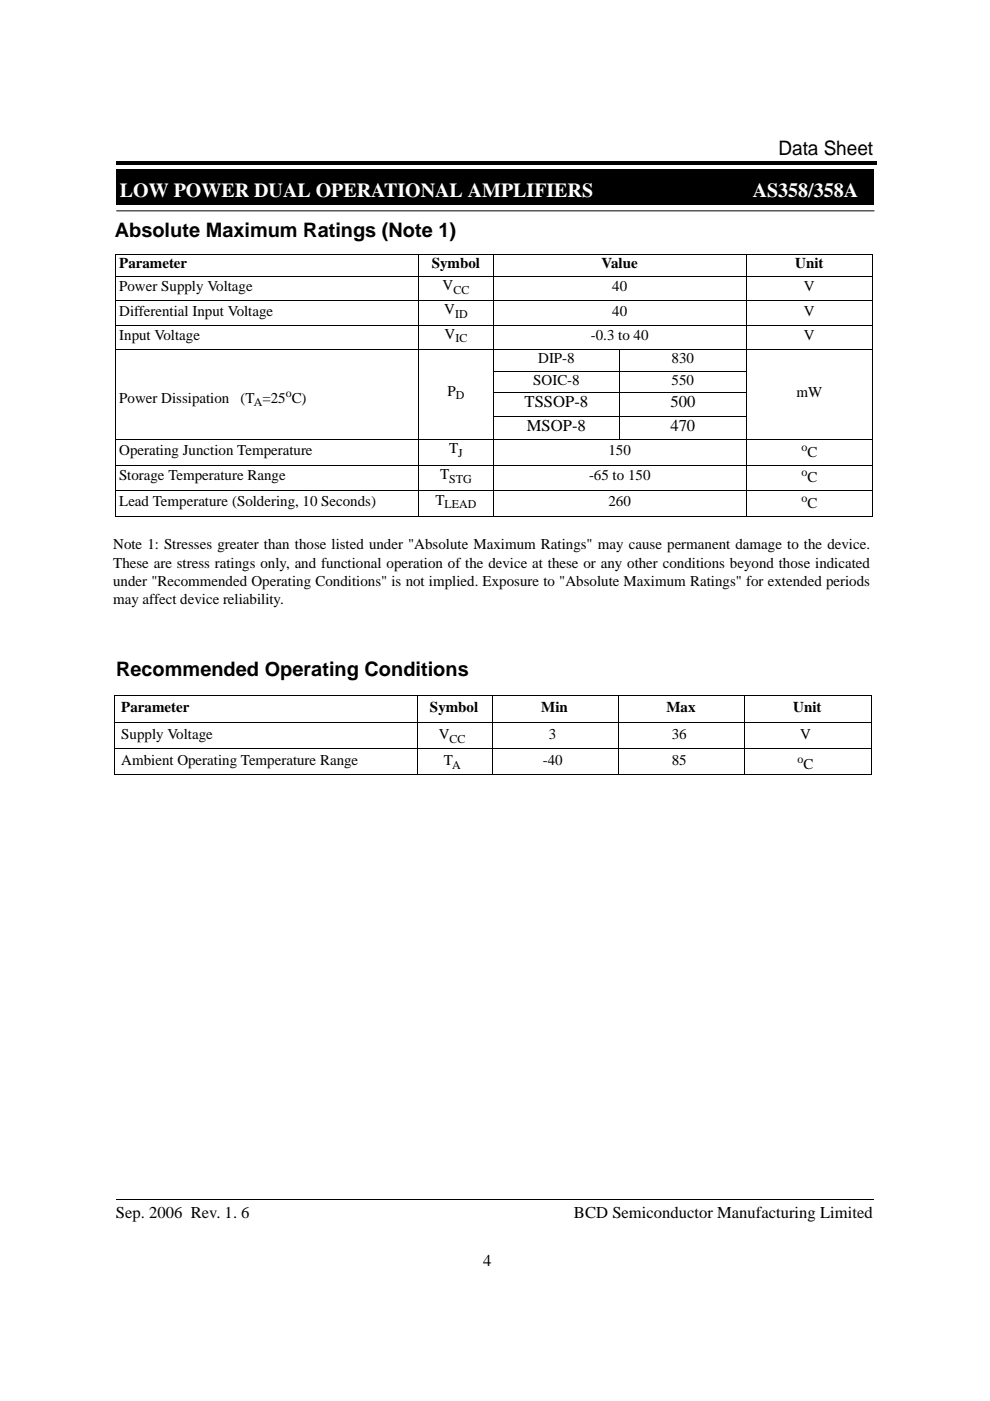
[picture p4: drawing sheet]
<svg xmlns="http://www.w3.org/2000/svg" width="210mm" height="297mm" viewBox="0 0 210 297" stroke-linecap="round" stroke-linejoin="round" font-family="sans-serif">
<defs><g id="words">
<g font-size="4.2">
<text x="165.1" y="32.8">Data Sheet</text>
<text x="24.3" y="50.2">Absolute Maximum Ratings (Note 1)</text>
<text x="24.6" y="143.3">Recommended Operating Conditions</text>
</g>
<g font-size="4.2" fill="#fff">
<text x="25.4" y="41.8">LOW POWER DUAL OPERATIONAL AMPLIFIERS</text>
<text x="159.6" y="41.8">AS358/358A</text>
</g>
<g font-size="3.5">
<text x="111.2" y="86.4">TSSOP-8</text>
<text x="142.1" y="86.4">500</text>
<text x="111.7" y="91.3">MSOP-8</text>
<text x="142.1" y="91.3">470</text>
<text x="24.6" y="258.2">Sep. 2006 Rev. 1. 6</text>
<text x="121.7" y="258.2">BCD Semiconductor Manufacturing Limited</text>
<text x="102.4" y="268.3">4</text>
</g>
<g font-size="3.2">
<text x="25.3" y="56.9">Parameter</text>
<text x="91.6" y="56.9">Symbol</text>
<text x="127.6" y="56.9">Value</text>
<text x="168.6" y="56.9">Unit</text>
<text x="25.3" y="61.7">Power Supply Voltage</text>
<text x="93.8" y="61.4">V</text>
<text x="129.8" y="61.7">40</text>
<text x="170.5" y="61.7">V</text>
<text x="25.3" y="66.9">Differential Input Voltage</text>
<text x="94.2" y="66.6">V</text>
<text x="94.3" y="71.8">V</text>
<text x="129.8" y="66.9">40</text>
<text x="170.5" y="66.9">V</text>
<text x="25.3" y="72.1">Input Voltage</text>
<text x="114.1" y="76.9">DIP-8</text>
<text x="125.3" y="72.1">-0.3 to 40</text>
<text x="142.4" y="76.9">830</text>
<text x="170.4" y="72.1">V</text>
<text x="94.9" y="83.9">P</text>
<text x="113.1" y="81.5">SOIC-8</text>
<text x="142.4" y="81.5">550</text>
<text x="25.3" y="85.4">Power Dissipation</text>
<text x="51" y="85.4">(T =25 C)</text>
<text x="168.9" y="84.2">mW</text>
<text x="25.3" y="96.4">Operating Junction Temperature</text>
<text x="25.3" y="101.9">Storage Temperature Range</text>
<text x="93.3" y="101.6">T</text>
<text x="95.2" y="96.1">T</text>
<text x="124.9" y="101.9">-65 to 150</text>
<text x="129" y="96.4">150</text>
<text x="171.2" y="96.8">C</text>
<text x="25.3" y="107.3">Lead Temperature (Soldering, 10 Seconds)</text>
<text x="92.3" y="107">T</text>
<text x="129" y="107.3">260</text>
<text x="171.2" y="102.3">C</text>
<text x="171.2" y="107.7">C</text>
<text x="24" y="116.5">Note 1: Stresses greater than those listed under &quot;Absolute Maximum Ratings&quot; may cause permanent damage to the device.</text>
<text x="24" y="120.4">These are stress ratings only, and functional operation of the device at these or any other conditions beyond those indicated</text>
<text x="24" y="124.2">under &quot;Recommended Operating Conditions&quot; is not implied. Exposure to &quot;Absolute Maximum Ratings&quot; for extended periods</text>
<text x="24" y="128.1">may affect device reliability.</text>
<text x="25.7" y="150.9">Parameter</text>
<text x="91.2" y="150.9">Symbol</text>
<text x="114.8" y="150.9">Min</text>
<text x="141.3" y="150.9">Max</text>
<text x="168.2" y="150.9">Unit</text>
<text x="25.7" y="156.8">Supply Voltage</text>
<text x="93.1" y="156.8">V</text>
<text x="116.4" y="156.8">3</text>
<text x="142.4" y="156.8">36</text>
<text x="169.7" y="156.8">V</text>
<text x="25.7" y="162.2">Ambient Operating Temperature Range</text>
<text x="94.1" y="162.2">T</text>
<text x="115.1" y="162.2">-40</text>
<text x="142.4" y="162.2">85</text>
<text x="170.4" y="163.1">C</text>
</g>
<g font-size="2.5">
<text x="96.1" y="62.2">CC</text>
<text x="96.5" y="67.4">ID</text>
<text x="96.6" y="72.6">IC</text>
<text x="53.8" y="86.2">A</text>
<text x="60.6" y="84.1">o</text>
<text x="96.6" y="84.7">D</text>
<text x="169.9" y="95.6">o</text>
<text x="97.2" y="96.9">J</text>
<text x="169.9" y="101">o</text>
<text x="94.3" y="107.8">LEAD</text>
<text x="95.2" y="102.4">STG</text>
<text x="169.9" y="106.4">o</text>
<text x="95.3" y="157.6">CC</text>
<text x="169.1" y="161.8">o</text>
<text x="95.8" y="163">A</text>
</g>
</g></defs>
<path d="M24.7 34.3h.3v.7h-.3zM25 34.3h160.9v.7h-160.9zM24.7 35.9h160.4v7.5h-160.4z" fill="#000"/>
<path d="M24.7 44.7h160.7M24.7 43.4v-7.4h160.5l-.1 7.5-160.5-.1" fill="none" stroke="#000" stroke-width=".21"/>
<path d="M23.3 8.3h35.2v25.2h-35.2z" fill="#fff"/>
<g fill="none" stroke="#000" stroke-width=".21">
<path d="M24.5 54h160.6M24.5 58.6h160.6M24.6 54.1v55.3M88.8 53.9v55.7M104.6 53.9v55.7M158.2 53.9v55.7M185 54.1v55.3M24.5 63.8h160.6M24.5 69h160.6M24.5 74.1h160.6M104.5 78.7h53.8M131.4 74v19.3"/>
<path d="M24.5 93.2h160.6M24.5 98.6h160.6M104.5 83.3h53.8M104.5 88.2h53.8M24.5 104h160.6M24.5 109.5h160.6M24.2 147.4h160.6M24.2 153.3h160.6M24.2 158.7h160.6M24.3 147.5v16.5M88.5 147.3v16.9M104.3 147.3v16.9"/>
<path d="M131.1 147.3v16.9M157.9 147.3v16.9M184.7 147.5v16.5M24.2 164.1h160.6M24.7 254.3h160.5"/>
</g>
<use href="#words"/>
</svg>
